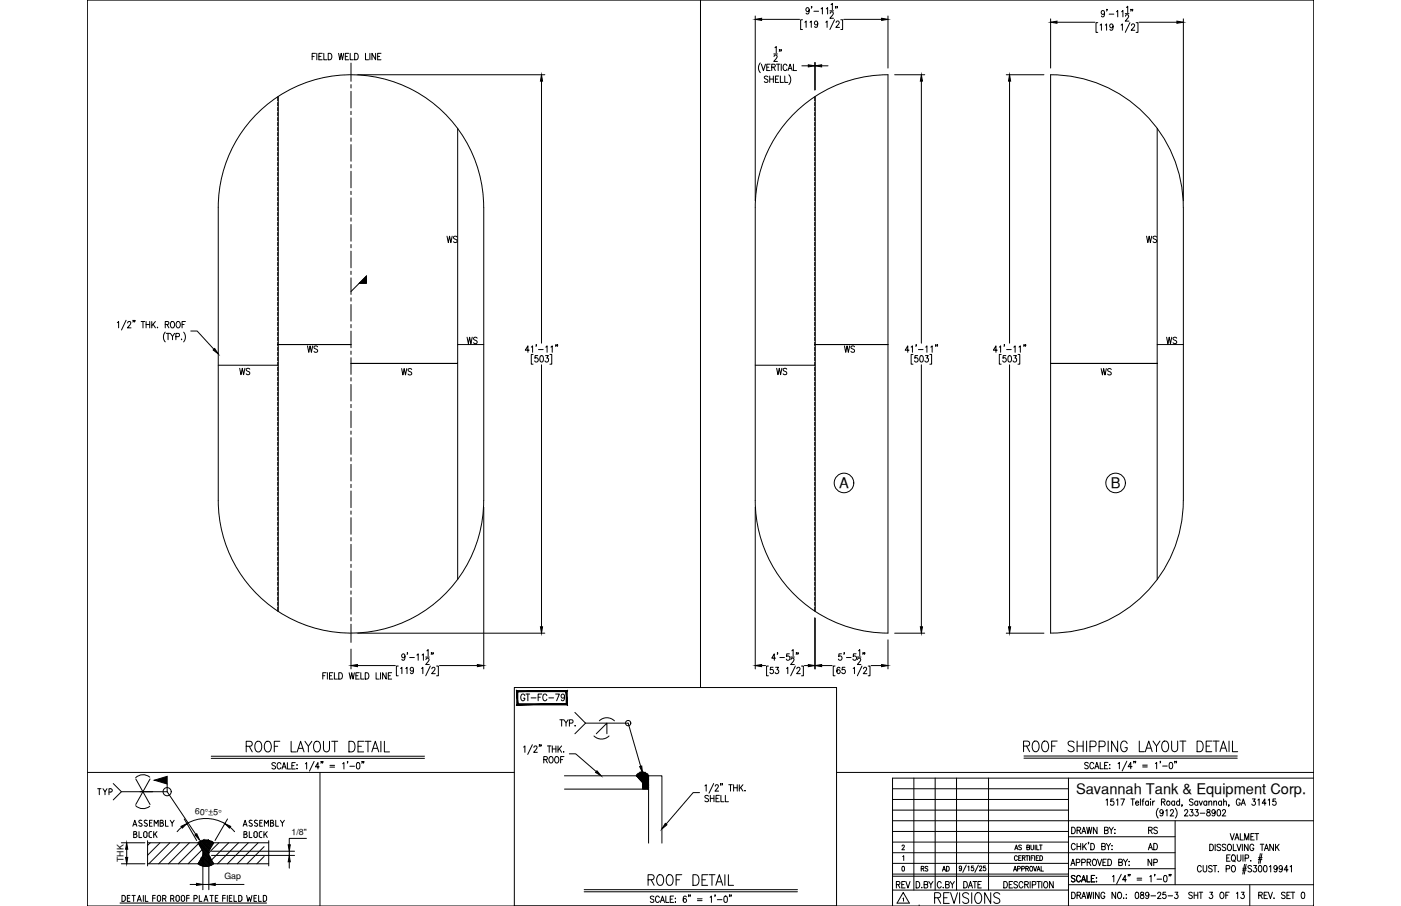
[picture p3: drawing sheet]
<svg xmlns="http://www.w3.org/2000/svg" width="432mm" height="279mm" viewBox="0 0 432 279" stroke-linecap="round" stroke-linejoin="round" font-family="sans-serif">
<defs><g id="words">
<text font-size="7.1" x="75.1" y="233.2">ROOF LAYOUT DETAIL</text>
<g font-size="6.6">
<text x="199" y="274.1">ROOF DETAIL</text>
<text x="287.2" y="279.8">REVISIONS</text>
</g>
<g font-size="5.3">
<text x="136.9" y="76.2">WS</text>
<text x="352.4" y="76.2">WS</text>
<text x="143.2" y="107.2">WS</text>
<text x="358.8" y="107.2">WS</text>
<text x="73" y="116.8">WS</text>
<text x="238.5" y="116.8">WS</text>
<text x="159.5" y="217.3">GT-FC-79</text>
<text x="40.2" y="259.6">BLOCK</text>
<text x="275.5" y="275.2">REV</text>
<text x="296" y="275.2">DATE</text>
<text x="348.9" y="278.3">089-25-3</text>
</g>
<g font-size="4.9">
<text x="93.8" y="109.7">WS</text>
<text x="259.3" y="109.7">WS</text>
<text x="122.8" y="116.8">WS</text>
<text x="338.7" y="116.8">WS</text>
<text x="29.3" y="246.2">TYP</text>
<text x="353.1" y="258.2">RS</text>
<text x="353.1" y="263.2">AD</text>
<text x="353.1" y="268.1">NP</text>
</g>
<g font-size="4.5">
<text x="258.6" y="150.6">A</text>
<text x="342.3" y="150.6">B</text>
<text x="331.6" y="244.9">Savannah Tank &amp; Equipment Corp.</text>
</g>
<g font-size="4.4">
<text x="282.9" y="269.9">RS</text>
<text x="289.6" y="269.9">AD</text>
</g>
<g font-size="2.7">
<text x="60.1" y="251.1" transform="rotate(3 60.1 251.1)">60°±5°</text>
<text x="89.9" y="257.5">1/8&quot;</text>
<text x="38.1" y="265.9" transform="rotate(-90 38.1 265.9)">THK</text>
<text x="69.2" y="271.2">Gap</text>
</g>
</g></defs>
<!-- layer: SHOP TAG -->
<path d="M283.3 279.4h.1M404.9 279.4h.1" fill="none" stroke="#000" stroke-width=".31"/>
<!-- layer: 0 -->
<g fill="none" stroke="#000" stroke-width=".31">
<path d="M26.9 0h378v279.4h-378zM215.9 0v212M158.5 212h99.3v67.4h-99.3zM26.9 238.2h131.6M98.6 238.2v41.2M257.8 238.2h147.1M281.7 240v34.5M288.2 240v34.5M294.8 240v34.5M304.7 240v34.5M329.3 240v39.4M404.9 240h-129.8v39.4"/>
<path d="M275.1 243.2h54.2M275.1 246.5h54.2M275.1 253.1h129.8M275.1 259.7h54.2M275.1 256.4h54.2M275.1 249.8h54.2M329.3 258h32.9M362.2 253.1v19.7M275.1 270.2h54.2M275.1 269.6h54.2M275.1 274.5h54.2M275.1 263h87.1"/>
<path d="M275.1 266.3h54.2M329.3 267.9h32.9M329.3 272.8h75.6M385.2 272.8v6.6"/>
</g>
<!-- layer: TEXT -->
<g fill="none" stroke="#000" stroke-width=".31">
<path d="M330.3 255.1a1.01 1.01 0 0 1 1.1 1 1.01 1.01 0 0 1-1.1 1zM332 256.1l.9-.2 .1-.6-1-.2v2M332.5 256.1l.6 1M333.4 257.1l.6-2 .7 2M333.6 256.4h.8M334.9 255.1l.4 2 .4-2 .4 2 .4-2M335.6 259.8h-.2h.2l-.2 .5M338.1 255.1v2l-1.1-2v2M340.4 256.1l1-.2 .1-.6-1.1-.2v2l1.1-.2v-.5l-.4-.3M340.9 246.8l.4-.4v1.9M341.9 255.1l.6 1v1M343.1 255.1l-.6 1"/>
<path d="M343.2 246.4h-.8l-.1 .8a.61 .61 0 0 1 .9 .1 .61 .61 0 0 1-.1 .8 .61 .61 0 0 1-.9-.1M343.5 257h.2zM343.6 255.8v.1zM344.1 246.8l.4-.4v1.9M345.4 246.4h1.2l-.8 1.9M348.6 246.4h1.1M349.1 246.4v1.9M350 247.6h.9l-.1-.5a.58 .58 0 0 0-.8 .7 .58 .58 0 0 0 .9 .3M351.5 246.4v1.9M352 247h.5M352.6 246.4l-.3 .1-.1 .3v1.5M354 247.3l-.2-.2a.58 .58 0 0 0-.8 .6 .58 .58 0 0 0 1 .4"/>
<path d="M354 247v1.3M354.6 246.4v.2zM354.6 247.1v1.2M355.3 247v1.3M355.9 247l-.4 .1-.2 .5M357 249.3a2.24 2.24 0 0 0 0 3M358 247.3l.9-.1 .1-.6-1-.2v1.9M358.5 250.3l-.1 .3a.54 .54 0 0 1-.8 .1 .54 .54 0 0 1 0-.8 .54 .54 0 0 1 .8 .1l.1 .3a.9 .9 0 0 1-.7 1.3l-.3-.2M358.5 247.3l.6 1M359.3 250l.4-.3v1.9M360.7 250.1l.2-.3 .5-.1 .3 .5-1.1 1.4h1.2M362 247.3l-.1-.2a.58 .58 0 0 0-.8 .6 .58 .58 0 0 0 .9 .4"/>
<path d="M362 247v1.3M362.2 249.3a2.31 2.31 0 0 1 0 3M363.6 247.3a.56 .56 0 0 0-.8 0 .56 .56 0 0 0 0 .8 .56 .56 0 0 0 .8 0M363.6 246.4v1.9M364.4 248.3h-.2h.2l-.2 .4M365.1 250.1l.3-.4h.4l.3 .3-1.1 1.6h1.1M366.8 249.7h.9l-.5 .7a.6 .6 0 0 1 .5 .9 .6 .6 0 0 1-1.1 0M367.7 246.7l-.4-.3-.7 .3 .2 .4 .9 .7v.3l-.4 .2-.7-.2M368.4 249.7h.9l-.5 .7a.6 .6 0 0 1 .5 1 .6 .6 0 0 1-1.1-.1M369.1 247.3a.56 .56 0 0 0-.7 0 .56 .56 0 0 0 0 .8 .56 .56 0 0 0 .7 0M369.1 247v1.3M369.6 247l.5 1.3 .5-1.3"/>
<path d="M369.9 250.8h1.4M371.9 247.3a.56 .56 0 0 0-.8 0 .56 .56 0 0 0 0 .8 .56 .56 0 0 0 .8 0M371.9 247v1.3M372.1 249.8v.5a.72 .72 0 0 1 .8 .4 .72 .72 0 0 1-.3 .9 .63 .63 0 0 1-.8-.6 .63 .63 0 0 1 .9-.6l.2-.3v-.3zM372.6 247.4l.4-.4 .4 .1 .1 1.2M372.6 247v1.3M374.1 247.4l.4-.4 .4 .1 .1 1.2M374.1 247v1.3M374.5 250.3v.3a.54 .54 0 0 1-.8 .1 .54 .54 0 0 1 0-.8 .54 .54 0 0 1 .8 .1v.3a.9 .9 0 0 1-.6 1.3l-.3-.2M375.3 249.8l.3-.1a1.06 1.06 0 0 1 .6 .9 1.06 1.06 0 0 1-.6 1l-.3-.1-.2-.7zM376.5 247.3a.56 .56 0 0 0-.8 0 .56 .56 0 0 0 0 .8 .56 .56 0 0 0 .8 0M376.5 247v1.3"/>
<path d="M376.8 250.1l.1-.3 .5-.1 .3 .5-1 1.4h1.1M377.1 247.4l.4-.4 .4 .1 .1 1.2M377.1 246.4v1.9M378.8 248.3l-.1 .4M379.2 257.1l.6 1.9 .6-1.9M380.6 259l.6-1.9 .7 1.9M380.8 258.4h.8M382.2 246.8a.61 .61 0 0 0-.7-.4 .61 .61 0 0 0-.5 .7v.5a.61 .61 0 0 0 .6 .8 .61 .61 0 0 0 .6-.8h-.4M382.3 257.1v1.9h.9M382.5 248.3l.7-1.9 .6 1.9M382.8 247.7h.8M383.6 259v-1.9l.7 1.9 .6-1.9v1.9"/>
<path d="M385.5 258h.7M386 246.4h.9l-.5 .7a.6 .6 0 0 1 .5 .9 .6 .6 0 0 1-1.1 0M386.6 257.1h-1.1v1.9h1.1M386.8 257.1h1.1M387.4 257.1v1.9M387.7 246.8l.4-.4v1.9M390.2 247.7h-1.2l.8-1.3v1.9M390.9 246.8l.4-.4v1.9M393.2 246.4h-.8l-.1 .8a.61 .61 0 0 1 .9 .1 .61 .61 0 0 1-.1 .8 .61 .61 0 0 1-.9-.1M278 260.9l.3-.3 .4 .3-.7 1.2h.8M278.1 267.2h.2a.82 .82 0 0 1 .5 .7 .82 .82 0 0 1-.5 .7l-.3-.6zM278.2 264.2l.3-.3v1.5"/>
<path d="M278.3 277.1l.2-.2v1M278.4 275.2l1.9 3.3h-3.8zM284.1 273.6v.2zM284.8 272.8l1-.1v-.8l-1-.1v2l1.1-.2v-.4l-.4-.4M286.3 271.8l.6 1v1M287.5 271.8l-.6 1M290.1 272.3a.62 .62 0 0 0-.8-.5 .62 .62 0 0 0-.4 .8v.5a.62 .62 0 0 0 .4 .7 .62 .62 0 0 0 .8-.5M291.4 272.8l1-.1 .1-.7-1.1-.2v2l1.1-.2 .1-.4-.4-.4M292.9 271.8l.6 1v1M294.2 271.8l-.7 1M296.4 267.5l-.2 .4a.41 .41 0 0 1-.5-.1 .41 .41 0 0 1 .1-.6 .41 .41 0 0 1 .5 .1l-.1 1.2-.5-.2M297.8 266.8l-1.1 2.2"/>
<path d="M298.3 267.3l.3-.2v1.4M300 267.1h-.6v.6a.46 .46 0 0 1 .7 0 .46 .46 0 0 1-.1 .7 .46 .46 0 0 1-.7-.1M301.5 266.8l-1 2.2M301.9 267.4l.2-.3 .5 .2-.8 1.2h.9M303.7 267.1h-.6v.6a.46 .46 0 0 1 .7 0 .46 .46 0 0 1-.1 .7 .46 .46 0 0 1-.7-.1M309.4 271.8a1 1 0 0 1 1.1 1 1 1 0 0 1-1.1 1zM312.1 271.8h-1.1v2h1.1M312.4 268.6l.5-1.4 .4 1.4M312.6 268.2h.6M312.8 262.1l.4-1.5 .5 1.5M312.9 261.6h.6M313.5 264.2a.46 .46 0 0 0-.5-.3 .46 .46 0 0 0-.3 .5v.4a.46 .46 0 0 0 .3 .6 .46 .46 0 0 0 .5-.4"/>
<path d="M313.6 272.1l-.4-.3-.6 .1v.7l.8 .4 .2 .5-.4 .3-.7-.3M313.6 267.9h.7v-.7h-.7v1.4M314 264.6h.5M314.7 263.9h-.7v1.5h.7M314.8 260.8l-.3-.2-.5 .2 .1 .4 .7 .4-.3 .5-.5-.2M314.9 267.9h.7v-.7h-.7v1.4M315.1 264.6l.7-.1 .1-.5-.8-.1v1.5M315.3 272.3a.62 .62 0 0 0-.8-.5 .62 .62 0 0 0-.4 .8v.5a.62 .62 0 0 0 .4 .7 .62 .62 0 0 0 .8-.5M315.5 264.6l.4 .8M315.8 272.8l1-.1 .1-.7-1.1-.2v2M316.1 267.9l.8-.1v-.6h-.8v1.4M316.2 263.9h.8"/>
<path d="M316.4 272.8l.5 1M316.5 261.3l.7-.1 .1-.5-.8-.1v1.5l.8-.2v-.5l-.3-.1M316.6 267.9l.4 .7M316.6 263.9v1.5M317.3 263.9v1.5M317.5 271.8v2M317.6 267.2a.68 .68 0 0 1 .7 .7 .68 .68 0 0 1-.7 .7l-.2-.5zM317.7 260.6v1l.4 .5 .4-.2 .1-1.3M317.8 264.6h.5M318.2 272.9l.9-.1 .1-.8-1-.2v2M318.5 267.2l.5 1.4 .5-1.4M318.6 263.9h-.8v1.5"/>
<path d="M318.9 263.9v1.5M319 260.6v1.5M319.4 264.6h.4M319.5 260.6v1.5h.8M319.6 271.8h1.1M319.6 268.6l.5-1.4 .5 1.4M319.8 268.2h.6M320.1 263.9h-.7v1.5h.7M320.1 271.8v2M320.4 260.6h.8M320.5 263.9a.75 .75 0 0 1 .9 .7 .75 .75 0 0 1-.9 .8zM320.8 260.6v1.5"/>
<path d="M320.9 267.2v1.4h.7M321.1 271.8v2M322 271.9l.1-.1a1.01 1.01 0 0 1 .9 1 1.01 1.01 0 0 1-.9 1 1.24 1.24 0 0 1-.1-1.9zM324.6 271.8v2l-1.1-2v2M330.1 266.9l.6-1.9 .6 1.9M330.3 275.1a1 1 0 0 1 1.1 1 1 1 0 0 1-1.1 1zM330.3 266.3h.8M331.3 270.3l-.4-.3-.7 .3 .2 .4 .8 .5v.7l-.6 .1-.4-.3M331.4 260.6a.62 .62 0 0 0-.7-.5 .62 .62 0 0 0-.5 .8v.4a.62 .62 0 0 0 .5 .8 .62 .62 0 0 0 .7-.5M331.7 266l1-.1 .1-.7-1.1-.2v1.9M332 276.1l.9-.1 .1-.7-1-.2v2M332 260.1v2"/>
<path d="M332 261h1.1M332.5 276.1l.6 1M333 270.5a.61 .61 0 0 0-.7-.5 .61 .61 0 0 0-.5 .7v.5a.61 .61 0 0 0 .5 .8 .61 .61 0 0 0 .7-.5M333.1 260.1v2M333.3 272l.7-2 .6 2M333.4 277.1l.6-2 .7 2M333.4 266l.9-.1 .1-.7-1-.2v1.9M333.6 271.3h.7M333.6 276.5h.8M333.7 260.1v2M334.1 260.9l.7 1.2M334.8 260.1l-1.1 1.3"/>
<path d="M334.9 275.1l.4 2 .4-2 .4 2 .4-2M335 270v2h1M335.1 265.9l.9-.1v-.7l-.9-.1v1.9M335.6 265.9l.6 1M336.2 260.1a1 1 0 0 1 1.1 1 1 1 0 0 1-1.1 1zM336.4 270.9h.6M337 265.1l.1-.1a1 1 0 0 1 .9 .9 1 1 0 0 1-.9 1 1.26 1.26 0 0 1-.1-1.8zM337 275.1v2M337.4 270h-1v2h1M337.9 271.9h.1zM337.9 270.6v.2zM338.3 265l.6 1.9 .7-1.9"/>
<path d="M338.8 275.1v2l-1.2-2v2M339.6 261l.9-.1 .1-.6-1-.2v2l1-.2v-.7l-.3-.2M339.9 265.9h.7M340.5 275.6a.62 .62 0 0 0-.7-.5 .62 .62 0 0 0-.5 .8v.5a.62 .62 0 0 0 .6 .7 .62 .62 0 0 0 .6-.7h-.4M341 260.1l.6 .9v1.1M341 265h-1.1v1.9h1.1M341.5 265a1 1 0 0 1 1.1 .9 1 1 0 0 1-1.1 1zM342.3 260.1l-.7 .9M342.7 260.8v.1zM342.7 261.9v.2zM342.9 270.4l.4-.4v2M343.9 275.1v2l-1.2-2v2"/>
<path d="M344.7 275.2l.2-.1a1 1 0 0 1 .8 1 1 1 0 0 1-.8 1 1.29 1.29 0 0 1-.2-1.9zM344.8 265.9l1-.1v-.7l-1-.1v1.9l1-.1 .1-.5-.4-.4M345.6 269.6l-1.5 3M346.2 277h.2zM346.2 265l.7 .9v1M347.2 271.3h-1.2l.8-1.3v2M347.5 265l-.6 .9M347.8 269.7h-.1h.1l-.1 .5M347.9 266.8h.2zM348 265.6v.2zM348.3 269.7l-.2 .5M350.5 270.8h1.4"/>
<path d="M350.5 271.4h1.4M354.4 270.4l.4-.4v2M356 269.7l-.2 .5M356.6 271.1h1.4M358.8 270.1l.3-.1a1.09 1.09 0 0 1 .6 1 1.09 1.09 0 0 1-.6 1 1.43 1.43 0 0 1-.3-1.9zM360.4 269.7l-.1 .5M360.9 269.7l-.1 .5M367.5 275.4l-.4-.3-.7 .3 .1 .4 1 .7v.3l-.4 .3-.7-.3M368 276.1h1.2M368 275.1v2M369.2 275.1v2M369.6 275.1h1.1"/>
<path d="M370.1 275.1v2M370.2 267.4a.61 .61 0 0 0-.7-.5 .61 .61 0 0 0-.4 .8v.4a.61 .61 0 0 0 .4 .8 .61 .61 0 0 0 .7-.5M370.8 266.9l.1 1.7 .4 .3 .6-.3v-1.7M372.9 260.4a1 1 0 0 1 1.1 .9 1 1 0 0 1-1.1 1zM372.9 275.1h.8l-.4 .8a.6 .6 0 0 1 .4 .9 .6 .6 0 0 1-1-.1M373.6 267.2l-.4-.3-.6 .1v.7l.8 .4 .2 .5-.4 .3-.7-.3M373.9 266.9h1.1M374.5 266.9v2M374.5 260.4v1.9M375.4 268.8h.2zM376.2 260.6l-.4-.2-.7 .2 .1 .5 .8 .4v.7l-.5 .1-.4-.3M376.3 275.2l.1-.1a1 1 0 0 1 .9 1 1 1 0 0 1-.9 1 1.29 1.29 0 0 1-.1-1.9z"/>
<path d="M377.8 260.6l-.4-.2h-.6v.6l.8 .5 .2 .5-.4 .3-.7-.3M377.8 276.1h.6M377.9 267.9h1v-.9l-1-.1v2M378.1 264.6h.6M378.6 260.4h.2a1 1 0 0 1 .8 .9 1 1 0 0 1-.8 1 1.26 1.26 0 0 1-.2-1.9zM378.8 275.1h-1v2M379.1 263.6h-1v2h1M379.7 263.9l.3-.3a1 1 0 0 1 .8 1 1 1 0 0 1-.8 1l-.5-.7zM379.8 267l.2-.1a1.01 1.01 0 0 1 .8 1 1.01 1.01 0 0 1-.8 1 1.29 1.29 0 0 1-.2-1.9zM380.1 260.4v1.9h1M380.2 265.2l.5 .6M381.1 275.5l.4-.4v2"/>
<path d="M381.2 260.4l.7 1.9 .6-1.9M381.3 263.6v1.4l.5 .6 .6-.3 .1-1.7M382.6 275.1h.9l-.5 .8a.6 .6 0 0 1 .5 .9 .6 .6 0 0 1-1.1-.1M382.9 260.4v1.9M382.9 268.3h1.2M383 267.8h1.1M383.1 263.6v2M383.6 266.6l-.6 3M383.8 264.7l.9-.1 .1-.8-1-.2v2M384.1 266.6l-.6 3M384.7 260.4v1.9l-1.2-1.9v1.9M385.5 265.4v.2z"/>
<path d="M385.7 267.2l-.4-.3-.7 .3 .2 .5 .9 .6v.3l-.4 .3-.7-.3M386.4 266.9h.8l-.4 .8a.6 .6 0 0 1 .4 .9 .6 .6 0 0 1-1-.1M386.4 260.8a.62 .62 0 0 0-.7-.4 .62 .62 0 0 0-.5 .7v.5a.62 .62 0 0 0 .6 .7 .62 .62 0 0 0 .6-.7h-.4M387.8 265h1.1M387.9 264.5h1.1M387.9 276.1l1-.1 .1-.7-1.1-.2v2M388 267l.3-.1a1.09 1.09 0 0 1 .6 1 1.09 1.09 0 0 1-.6 1l-.3-.1-.2-.7zM388.4 260.4h1.1M388.5 263.2l-.6 3.1M388.5 276.1l.6 1M388.9 263.2l-.5 3.1M389 260.4v1.9"/>
<path d="M389.6 276.1h.6M389.7 267l.2-.1a1.09 1.09 0 0 1 .6 1 1.09 1.09 0 0 1-.6 1l-.4-.4-.1-.4zM389.7 262.3l.6-1.9 .7 1.9M389.9 261.7h.8M390.7 275.1h-1.1v2h1.1M390.9 275.1l.6 2 .7-2M391.2 267.3l.4-.4v2M392.5 260.4v1.9l-1.1-1.9v1.9M392.7 276.9h.1M393.1 260.4v1.9M393.5 261.2l.7 1.1M393.6 267.6l-.2 .5a.55 .55 0 0 1-.7-.2 .55 .55 0 0 1 .1-.8 .55 .55 0 0 1 .8 .1v.4a.96 .96 0 0 1-.6 1.3l-.3-.3"/>
<path d="M394.2 260.4l-1.1 1.3M395.2 267.6l-.2 .5a.55 .55 0 0 1-.7-.3 .55 .55 0 0 1 .1-.7 .55 .55 0 0 1 .8 .1v.4a.95 .95 0 0 1-.6 1.3l-.3-.3M396.1 275.4l-.4-.3-.6 .1v.6l.8 .5 .2 .5-.4 .3-.7-.3M396.6 276.1h.7M397 268.2h-1.2l.8-1.3v2M397.6 267.3l.4-.4v2M397.7 275.1h-1.1v2h1.1M397.9 275.1h1.1M398.5 275.1v2M401.3 275.2l.4-.1a1.15 1.15 0 0 1-.2 2l-.4-.4-.1-.4z"/>
<circle cx="260.1" cy="148.9" r="3"/>
<circle cx="343.8" cy="148.9" r="3"/>
<circle cx="360.1" cy="247.6" r=".62"/>
</g>
<!-- layer: ROOF -->
<g fill="none" stroke="#000" stroke-width=".31">
<path d="M85.6 29.9a40.9 40.9 0 0 0-18.3 34.1v90.3a40.9 40.9 0 0 0 18.3 34.1v-1.2M85.6 29.9v1.2M85.6 31.6v1M85.6 33.1v1.1M85.6 34.7v1M85.6 36.2v1.1M85.6 37.8v1M85.6 39.3v1M85.8 29.7a40.9 40.9 0 0 1 63.3 34.3v90.3a40.9 40.9 0 0 1-63.3 34.2zM141.1 39.6v72.5h-32.9h32.9v66.6M251.1 29.9a40.9 40.9 0 0 0-18.3 34.1v90.3a40.9 40.9 0 0 0 18.3 34.1v-1.2M251.1 29.9v1.2"/>
<path d="M251.1 31.6v1M251.1 33.1v1.1M251.1 34.7v1M251.1 36.2v1.1M251.1 37.8v1M251.1 39.3v1M251.3 29.7a40.9 40.9 0 0 1 22.4-6.6v172.1a40.9 40.9 0 0 1-22.4-6.7zM323.8 23.1a40.9 40.9 0 0 1 40.9 40.9v90.3a40.9 40.9 0 0 1-40.9 40.9zM356.7 39.6v72.5h-32.9h32.9v66.6M85.6 40.9v1M85.6 42.4v1M85.6 43.9v1.1"/>
<path d="M85.6 45.5v1M85.6 47v1M85.6 48.6v1M85.6 50.1v1M85.6 51.6v1.1M85.6 53.2v1M85.6 54.7v1.1M85.6 56.3v1M85.6 57.8v1M85.6 59.4v1M251.1 40.9v1M251.1 42.4v1"/>
<path d="M251.1 43.9v1.1M251.1 45.5v1M251.1 47v1M251.1 48.6v1M251.1 50.1v1M251.1 51.6v1.1M251.1 53.2v1M251.1 54.7v1.1M251.1 56.3v1M251.1 57.8v1M251.1 59.4v1M85.6 60.9v1"/>
<path d="M85.6 62.4v1.1M85.6 64v1M85.6 65.5v1M85.6 67v1.1M85.6 68.6v1M85.6 70.1v1.1M85.6 71.7v1M85.6 73.2v1M85.6 74.7v1.1M85.6 76.3v1M85.6 77.8v1.1M85.6 79.4v1"/>
<path d="M251.1 60.9v1M251.1 62.4v1.1M251.1 64v1M251.1 65.5v1M251.1 67v1.1M251.1 68.6v1M251.1 70.1v1.1M251.1 71.7v1M251.1 73.2v1M251.1 74.7v1.1M251.1 76.3v1M251.1 77.8v1.1"/>
<path d="M251.1 79.4v1M85.6 80.9v1M85.6 82.4v1.1M85.6 84v1M85.6 85.5v1.1M85.6 87.1v1M85.6 88.6v1M85.6 90.1v1.1M85.6 91.7v1M85.6 93.2v1.1M85.6 94.8v1M85.6 96.3v1"/>
<path d="M85.6 97.9v1M85.6 99.4v1M251.1 80.9v1M251.1 82.4v1.1M251.1 84v1M251.1 85.5v1.1M251.1 87.1v1M251.1 88.6v1M251.1 90.1v1.1M251.1 91.7v1M251.1 93.2v1.1M251.1 94.8v1"/>
<path d="M251.1 96.3v1M251.1 97.9v1M251.1 99.4v1M67.3 112.6h18.3M85.6 100.9v1.1M85.6 102.5v1M85.6 104v1.1M85.6 105.6v1M85.6 107.1v1M85.6 108.6v1.1M85.6 110.2v1M85.6 111.7v1.1"/>
<path d="M85.6 113.3v1M85.6 114.8v1M85.6 116.4v1M85.6 117.9v1M85.6 119.4v1.1M108.2 106.3h-22.6h22.6M141.1 106.3h8M232.8 112.6h18.3M251.1 100.9v1.1M251.1 102.5v1M251.1 104v1.1M251.1 105.6v1"/>
<path d="M251.1 107.1v1M251.1 108.6v1.1M251.1 110.2v1M251.1 111.7v1.1M251.1 113.3v1M251.1 114.8v1M251.1 116.4v1M251.1 117.9v1M251.1 119.4v1.1M273.7 106.3h-22.6h22.6M356.7 106.3h8M85.6 121v1"/>
<path d="M85.6 122.5v1M85.6 124.1v1M85.6 125.6v1M85.6 127.1v1.1M85.6 128.7v1M85.6 130.2v1M85.6 131.8v1M85.6 133.3v1M85.6 134.8v1.1M85.6 136.4v1M85.6 137.9v1M85.6 139.5v1"/>
<path d="M251.1 121v1M251.1 122.5v1M251.1 124.1v1M251.1 125.6v1M251.1 127.1v1.1M251.1 128.7v1M251.1 130.2v1M251.1 131.8v1M251.1 133.3v1M251.1 134.8v1.1M251.1 136.4v1M251.1 137.9v1"/>
<path d="M251.1 139.5v1M85.6 141v1M85.6 142.5v1.1M85.6 144.1v1M85.6 145.6v1M85.6 147.2v1M85.6 148.7v1M85.6 150.2v1.1M85.6 151.8v1M85.6 153.3v1M85.6 154.9v1M85.6 156.4v1"/>
<path d="M85.6 157.9v1.1M85.6 159.5v1M251.1 141v1M251.1 142.5v1.1M251.1 144.1v1M251.1 145.6v1M251.1 147.2v1M251.1 148.7v1M251.1 150.2v1.1M251.1 151.8v1M251.1 153.3v1M251.1 154.9v1"/>
<path d="M251.1 156.4v1M251.1 157.9v1.1M251.1 159.5v1M85.6 161v1.1M85.6 162.6v1M85.6 164.1v1M85.6 165.7v1M85.6 167.2v1M85.6 168.7v1.1M85.6 170.3v1M85.6 171.8v1M85.6 173.4v1"/>
<path d="M85.6 174.9v1M85.6 176.4v1.1M85.6 178v1M85.6 179.5v1.1M251.1 161v1.1M251.1 162.6v1M251.1 164.1v1M251.1 165.7v1M251.1 167.2v1M251.1 168.7v1.1M251.1 170.3v1M251.1 171.8v1"/>
<path d="M251.1 173.4v1M251.1 174.9v1M251.1 176.4v1.1M251.1 178v1M251.1 179.5v1.1M85.6 181.1v1M85.6 182.6v1M85.6 184.1v1.1M85.6 185.7v1M251.1 181.1v1M251.1 182.6v1M251.1 184.1v1.1"/>
<path d="M251.1 185.7v1"/>
</g>
<!-- layer: CENTER -->
<g fill="none" stroke="#000" stroke-width=".31">
<path d="M108.2 19.5v5.6M108.2 26.1v1M108.2 28.2v5.1M108.2 34.3v1M108.2 36.4v5.1M108.2 42.5v1.1M108.2 44.6v5.1M108.2 50.8v1M108.2 52.8v5.1M108.2 59v1M108.2 61v5.2M108.2 67.2v1"/>
<path d="M108.2 69.2v5.2M108.2 75.4v1M108.2 77.4v5.2M108.2 83.6v1M108.2 85.7v5.1M108.2 91.8v1.1M108.2 93.9v5.1M108.2 100.1v1M108.2 102.1v5.2M108.2 108.3v1M108.2 110.3v5.2M108.2 116.5v1"/>
<path d="M108.2 118.6v5.1M108.2 124.7v1M108.2 126.8v5.1M108.2 132.9v1M108.2 135v5.1M108.2 141.1v1.1M108.2 143.2v5.1M108.2 149.4v1M108.2 151.4v5.1M108.2 157.6v1M108.2 159.6v5.2M108.2 165.8v1"/>
<path d="M108.2 167.9v5.1M108.2 174v1M108.2 176.1v5.1M108.2 182.2v1.1M108.2 184.3v5.1M108.2 190.4v1.1M108.2 192.5v5.6"/>
</g>
<!-- layer: DIM -->
<g fill="none" stroke="#000" stroke-width=".31">
<path d="M96.2 17.4h.6M97.2 16.4h-1v2M97.6 16.4v2M98.3 17.4h.6M99.3 16.4h-1v2h1M99.8 16.4v2h1M101.2 16.4a1.01 1.01 0 0 1 1.1 1 1.01 1.01 0 0 1-1.1 1zM104.4 16.4l.4 2 .4-2 .3 2 .4-2M106.4 17.4h.7M107.5 16.4h-1.1v2h1.1M107.9 16.4v2h1M109.3 16.4a1 1 0 0 1 1.1 1 1 1 0 0 1-1.1 1z"/>
<path d="M112.6 16.4v2h1M114 16.4v2M115.8 16.4v2l-1.2-2v2M116.4 17.4h.6M117.4 16.4h-1v2h1M232.8 4.9v57M234.3 19.4a2.24 2.24 0 0 0 0 3M234.7 19.8l.6 2 .6-2M234.7 6h11.7M237.4 19.8h-1.1v2h1.1M238.5 16.6h1.1M238.6 17.4l.1-.3 .5-.1 .3 .5-1 1.4h1.1"/>
<path d="M238.8 14.7l.4-.3v1.9M239.3 19.8h1.1M239.8 19.8v2M240.3 15.4h-.1h.1l-.1 .5M240.8 15.4l-.2 .5M240.8 19.8v2M244.5 19.8v2h1M247.3 6.1h-.5v3h.5M248.1 6.9l.4-.4v1.9M249.4 3a.53 .53 0 0 1-.6 .6 .53 .53 0 0 1-.4-.7l.4-.6a1.07 1.07 0 0 1 .7 1.1 1.07 1.07 0 0 1-.7 .9l-.3-.3M249.6 6.9l.4-.4v1.9M250.2 2.1h-.2h.2l-.2 .4"/>
<path d="M250.8 3.5h1.5M251.1 19.3v8.5M251.3 19.3v8.4M252 7.1l-.2 .5a.54 .54 0 0 1-.7-.2 .54 .54 0 0 1 .1-.7 .54 .54 0 0 1 .7 .1l.1 .3a.93 .93 0 0 1-.6 1.3l-.3-.2M253.1 2.7l.4-.4v2M254.5 6.9l.4-.4v1.9M254.7 2.7l.4-.4v2M255.8 3.3h1.1M255.9 4.1l.1-.3 .5-.1 .3 .5-1 1.4h1.1M256.1 1.4l.4-.4v2M257.2 6.1l-1.4 3M257.6 2.1l-.1 .4"/>
<path d="M257.7 6.9l.2-.3 .4-.1 .4 .5-1.1 1.4h1.1M258.1 2.1h-.2h.2l-.2 .4M259.1 6.1h.6v3h-.6M260 6h11.7M273.7 4.9v16.1M323.8 5.8v15.2M325.8 6.9h11.7M338.3 7h-.5v3h.5M339.1 7.7l.4-.3v1.9M340.4 3.9a.53 .53 0 0 1-.7 .4 .53 .53 0 0 1-.2-.8 .53 .53 0 0 1 .8 0l.1 .4a.95 .95 0 0 1-.6 1.3l-.3-.3M340.7 7.7l.4-.3v1.9M341.2 3h-.1h.1l-.1 .4"/>
<path d="M341.9 4.4h1.4M343 8a.53 .53 0 0 1-.5 .6 .53 .53 0 0 1-.5-.7l.5-.5a1.08 1.08 0 0 1 .6 1 1.08 1.08 0 0 1-.7 .9l-.3-.2M344.1 3.6l.4-.4v2M345.5 7.7l.4-.3v1.9M345.7 3.6l.4-.4v2M346.8 4.2h1.1M346.9 5l.1-.4h.5l.4 .5-1.1 1.4h1.1M347.2 2.3l.4-.4v2M348.3 7l-1.5 3M348.6 3l-.1 .4M348.7 7.8l.2-.3 .5-.1 .3 .5-1.1 1.4h1.2M349.1 3l-.1 .4"/>
<path d="M350.2 7h.5v3h-.5M351 6.9h11.7M364.7 5.8v56.1M110.2 23.1h57.7M166.9 25v80.8M236.3 20.7h.7M236.7 23.7l-.4-.2-.7 .2 .1 .5 1 .7v.2l-.4 .3-.7-.3M237.2 23.5v1.9M237.2 24.4h1.2M237.8 20.7l1-.1 .1-.6-1.1-.2v2M238.4 23.5v1.9M238.4 20.7l.6 1.1"/>
<path d="M239 24.4h.6M240 23.5h-1v1.9h1M240.5 23.5v1.9h1M241.9 23.5v1.9h.9M242.5 20.3a.61 .61 0 0 0-.7-.5 .61 .61 0 0 0-.4 .8v.4a.61 .61 0 0 0 .4 .8 .61 .61 0 0 0 .7-.5M242.9 21.8l.6-2 .7 2M243.1 21.1h.8M243.1 23.1a2.24 2.24 0 0 1 0 3M247.1 20.3h2M253.2 20.3h2M275.7 23.1h9.3M284 25v80.8"/>
<path d="M310.1 23.1h11.7M311.2 25v80.8M36.2 99.5l.4-.4v2M38.9 98.8l-1.5 3M39.3 99.6l.4-.5 .5 .1 .1 .3-.2 .7-.8 .9h1.1M41.1 98.8l-.1 .5M41.6 98.8h-.2h.2l-.2 .5M43.5 99.1h1.1M44.1 99.1v2M45 99.1v2M46.1 99.1v2M46.8 99.1v2"/>
<path d="M47.2 100l.7 1.1M47.9 99.1l-1.1 1.4M52.8 99.2l.2-.1a1 1 0 0 1 .8 1 1 1 0 0 1-.8 1 1.27 1.27 0 0 1-.2-1.9zM54.6 99.2l.2-.1a1 1 0 0 1 .8 1 1 1 0 0 1-.8 1 1.27 1.27 0 0 1-.2-1.9zM57.2 99.1h-1.1v2M110.7 87.4h2.2v-2.2l-4.7 4.7M45 100.1h1.1M48.5 100.9v.2zM50.9 100.1l1-.1 .1-.7-1.1-.2v2M50.9 102.4a2.3 2.3 0 0 0 0 3M51.2 102.8h1.2M51.5 100.1l.5 1"/>
<path d="M51.8 102.8v2M52.5 102.8l.7 .9v1.1M53.8 102.8l-.6 .9M54.2 103.8l1-.1v-.7l-1-.2v2M56 104.6h.1M56.1 100.1h.6M56.6 102.4a2.3 2.3 0 0 1 0 3M58.8 102.1h2l5.1 5.6M163.1 108h-1.2l.8-1.3v1.9M163.7 107l.4-.3v1.9M164.3 109.3h-.6v3h.6M165.3 106.4l-.1 .4"/>
<path d="M165.7 109.7h-.8v.8a.62 .62 0 0 1 .9 0 .62 .62 0 0 1-.1 .9 .62 .62 0 0 1-.9-.1M166 107.8h1.4M166.6 109.8l.3-.1a1.09 1.09 0 0 1 .6 1 1.09 1.09 0 0 1-.6 1l-.4-.4-.1-.5zM166.9 112.5v80.8M168.1 109.7h.9l-.5 .7a.6 .6 0 0 1 .5 .9 .6 .6 0 0 1-1 0M168.2 107l.4-.3v1.9M169.5 109.3h.6v3h-.6M169.8 107l.4-.3v1.9M171.4 106.4h-.2h.2l-.2 .4M171.9 106.4l-.2 .4M280.2 108h-1.2l.8-1.3v1.9M280.8 107l.4-.3v1.9"/>
<path d="M281.4 109.3h-.6v3h.6M282.4 106.4h-.1h.1l-.1 .4M282.8 109.7h-.8l-.1 .8a.62 .62 0 0 1 .9 0 .62 .62 0 0 1-.1 .9 .62 .62 0 0 1-.8-.1M283.1 107.8h1.4M283.7 109.8l.2-.1a1.08 1.08 0 0 1 .7 1 1.08 1.08 0 0 1-.7 1l-.4-.9zM284 112.5v80.8M285.2 109.7h.9l-.5 .7a.6 .6 0 0 1 .5 1 .6 .6 0 0 1-1-.1M285.3 107l.4-.3v1.9M286.6 109.3h.5v3h-.5M286.9 107l.4-.3v1.9M288.5 106.4l-.2 .4M289 106.4l-.2 .4"/>
<path d="M307.4 108h-1.2l.8-1.3v1.9M308 107l.4-.3v1.9M308.6 109.3h-.6v3h.6M309.6 106.4h-.2h.2l-.2 .4M310 109.7h-.8l-.1 .8a.62 .62 0 0 1 .9 0 .62 .62 0 0 1-.1 .9 .62 .62 0 0 1-.9-.1M310.2 107.8h1.5M310.9 109.8l.2-.1a1.08 1.08 0 0 1 .7 1 1.08 1.08 0 0 1-.7 1 1.43 1.43 0 0 1-.2-1.9zM311.2 112.5v80.8M312.4 109.7h.9l-.5 .7a.6 .6 0 0 1 .5 1 .6 .6 0 0 1-1.1-.1M312.5 107l.4-.3v1.9M313.8 109.3h.5v3h-.5M314.1 107l.4-.3v1.9"/>
<path d="M315.7 106.4l-.2 .4M316.1 106.4h-.1h.1l-.1 .4M149.1 156.4v49.9M232.8 156.4v49.9M110.2 195.3h57.7M251.1 190.5v15.8M251.3 190.6v15.7M273.7 197.3v9M275.7 195.3h9.3M310.1 195.3h11.7M99.5 208.4h.6M100.5 207.5h-1v1.9"/>
<path d="M100.9 207.5v1.9M101.6 208.4h.6M102.6 207.5h-1v1.9h1M103.1 207.5v1.9h.9M104.4 207.5a1 1 0 0 1 1.2 .9 1 1 0 0 1-1.2 1zM107.6 207.5l.4 1.9 .4-1.9 .4 1.9 .4-1.9M108.2 200.2v6.1M109.7 208.4h.6M110.2 205.3h11.7M110.7 207.5h-1v1.9h1M111.2 207.5v1.9h1M112.6 207.5a1 1 0 0 1 1.1 .9 1 1 0 0 1-1.1 1z"/>
<path d="M115.9 207.5v1.9h1M117.3 207.5v1.9M119 207.5v1.9l-1.1-1.9v1.9M119.7 208.4h.6M120.7 207.5h-1v1.9h1M122.7 205.4h-.5v3h.5M123.5 206.1l.4-.3v2M124.8 202.3l-.2 .5a.55 .55 0 0 1-.7-.2 .55 .55 0 0 1 .1-.7 .55 .55 0 0 1 .7 0l.1 .4a.96 .96 0 0 1-.6 1.3l-.3-.3M125.1 206.1l.4-.3v2M125.6 201.4h-.1h.1l-.1 .4M126.3 202.8h1.4M127.4 206.4a.53 .53 0 0 1-.7 .4 .53 .53 0 0 1-.2-.8 .53 .53 0 0 1 .9 .1v.3a.92 .92 0 0 1-.6 1.4l-.3-.3"/>
<path d="M128.5 202l.4-.4v2M129.9 206.1l.4-.3v2M130.1 202l.4-.4v2M131.2 202.6h1.1M131.3 203.4l.3-.4h.3l.3 .3-1 1.6h1.1M131.6 200.7l.4-.4v2M132.6 205.4l-1.4 3M133 201.4l-.1 .4M133.1 206.2l.3-.4 .5 .1 .2 .2-.3 .7-.8 1h1.2M133.5 201.4h-.1h.1l-.1 .4M134.6 205.4h.5v3h-.5M135.4 205.3h11.7"/>
<path d="M177.2 219.7l3.3 3.3M234.7 205.3h1.2M236.8 205.4h-.5v3h.5M238.3 205.8h-.8l-.1 .8a.61 .61 0 0 1 .9 .1 .61 .61 0 0 1-.1 .8 .61 .61 0 0 1-.9-.1M239.1 203h-1.2l.8-1.4v2M239.1 205.8h.8l-.4 .7a.6 .6 0 0 1 .5 .9 .6 .6 0 0 1-1.1 0M239.7 201.4l-.2 .4M240.3 202.8h1.5M242.4 206.1l.4-.3v2M243.3 201.6h-.8l-.1 .9a.62 .62 0 0 1 .9 0 .62 .62 0 0 1-.1 .9 .62 .62 0 0 1-.9-.2M243.7 202.6h1.1M243.8 203.4l.3-.4h.3l.3 .3-.2 .7-.8 .9h1.1"/>
<path d="M244.1 200.7l.4-.4v2M245.1 205.4l-1.4 3M245.5 201.4h-.1h.1l-.1 .4M245.6 206.2l.3-.4h.4l.3 .3-1.1 1.7h1.2M246 201.4l-.1 .4M247 205.4h.6v3h-.6M247.9 205.3h1.2M253.2 205.3h3.3M257.4 205.4h-.6v3h.6M258.9 206.1l-.5-.3a1.14 1.14 0 0 0 .1 2 .58 .58 0 0 0 .5-.9 .58 .58 0 0 0-1-.1l-.1 .3M259.4 201.6h-.8l-.1 .9a.62 .62 0 0 1 .9 0 .62 .62 0 0 1-.1 .9 .62 .62 0 0 1-.9-.2M260.2 201.4h-.1h.1l-.1 .4"/>
<path d="M260.4 205.8h-.8l-.1 .8a.61 .61 0 0 1 .9 .1 .61 .61 0 0 1-.1 .8 .61 .61 0 0 1-.9-.1M260.9 202.8h1.4M263 206.1l.4-.3v2M263.8 201.6h-.8v.9a.62 .62 0 0 1 .9 0 .62 .62 0 0 1-.1 .9 .62 .62 0 0 1-.9-.2M264.2 202.6h1.1M264.3 203.4l.3-.4 .5 .1 .2 .2-1.1 1.6h1.1M264.6 200.7l.4-.4v2M265.7 205.4l-1.5 3M266.1 201.4l-.2 .4M266.1 206.2l.4-.4 .5 .1 .1 .2-.2 .7-.8 1h1.1M266.6 201.4h-.2h.2l-.2 .4M267.6 205.4h.5v3h-.5"/>
<path d="M268.5 205.3h3.2M65.1 233.9h65.7M65.1 233.2h65.7M84.9 235.5l-.4-.3-.7 .3 .2 .4 .8 .5 .1 .5-.4 .3-.7-.3M86.6 235.6a.61 .61 0 0 0-.7-.4 .61 .61 0 0 0-.5 .7v.5a.61 .61 0 0 0 .4 .7 .61 .61 0 0 0 .8-.4M86.9 237.2l.6-2 .7 2M87.2 236.5h.7M88.6 235.2v2h1M90 236.1h.6M91 235.2h-1v2h1M91.5 235.9h.1zM91.5 237h.1z"/>
<path d="M94.1 235.5l.4-.3v2M96.8 234.8l-1.4 3M98.4 236.5h-1.2l.8-1.3v2M101.7 236.6h1.4M101.7 236h1.4M105.6 235.5l.4-.3v2M107.8 236.3h1.5M110.1 235.3l.4-.1a1.15 1.15 0 0 1-.2 2l-.4-.4-.1-.5zM161.4 230.4l.4-.4v2M164.1 229.7l-1.5 3M164.6 230.5l.3-.5h.3l.3 .4-.2 .7-.8 .9h1.1M166.3 229.7h-.1h.1l-.1 .5"/>
<path d="M166.8 229.7l-.2 .5M167.6 234.3l1-.1v-.7l-1-.2v2M168.1 234.3l.6 1M168.7 230h1.1M169.3 230v2M169.5 233.4l.2-.1a1 1 0 0 1 .8 1 1 1 0 0 1-.8 1 1.26 1.26 0 0 1-.2-1.9zM170.2 230v2M170.2 231h1.1M171.3 233.4l.1-.1a1 1 0 0 1 .9 1 1 1 0 0 1-.9 1 1.26 1.26 0 0 1-.1-1.9zM171.3 230v2M172 230v2M172.4 230.9l.7 1.1"/>
<path d="M172.6 222h1.1M172.8 234.3h.6M173.1 230l-1.1 1.4M173.1 222v1.9M173.7 231.8v.2zM173.8 233.3h-1v2M173.8 222l.7 .9v1M175.1 222l-.6 .9M175.5 232.5h1.9l6.4 5.5M175.5 223l1-.1v-.8l-1-.1v1.9M177.2 223.8v.1zM180.5 223l-3.3 3.3"/>
<path d="M180.5 223h13.1l3.9 13.3M183.1 227a3.3 3.3 0 0 0 4.6 0M183.8 226.3l3.2-3.3v3.3M184.7 222.3a3.3 3.3 0 0 1 4.7 0M315.5 230.1h1.2a.78 .78 0 0 0 .6-.8 .78 .78 0 0 0-.6-.8h-1.2v3.3M315.6 233.2h65.7M315.6 233.8h65.7M316.4 230.1l.9 1.7M318.7 228.7l.2-.2a1.72 1.72 0 0 1 1.1 2.9l-.5 .4a1.73 1.73 0 0 1-1.1-2.8zM321.6 228.7l.3-.2a1.56 1.56 0 0 1 1.1 2.5 1.02 1.02 0 0 1-1.2 .8 1.02 1.02 0 0 1-.7-1.2 2.12 2.12 0 0 1 .5-1.9zM324.1 230.1h1.1M325.8 228.5h-1.7v3.3"/>
<path d="M331 229a1 1 0 0 0-1-.5 1 1 0 0 0-.8 .8l.2 .5 1.4 .6a.81 .81 0 0 1 .2 .8 .81 .81 0 0 1-.6 .6h-.6l-.6-.4M332 230.1h1.8M332 228.5v3.3M333.8 228.5v3.3M334.9 228.5v3.3M335.4 235.4l-.4-.3-.7 .3 .1 .4 1 .7v.3l-.4 .3-.7-.3M336 230.3h1.2a.88 .88 0 0 0 .6-.9 .88 .88 0 0 0-.6-.9h-1.2v3.3M337.1 235.6a.62 .62 0 0 0-.7-.5 .62 .62 0 0 0-.5 .8v.4a.62 .62 0 0 0 .4 .8 .62 .62 0 0 0 .8-.5M337.4 237.1l.7-2 .6 2M337.7 236.4h.8M338.8 230.3h1.2a.88 .88 0 0 0 .6-.9 .88 .88 0 0 0-.6-.9h-1.2v3.3M339.1 235.1v2h.9"/>
<path d="M340.4 236.1h.7M341.5 235.1h-1.1v2h1.1M341.5 228.5v3.3M342 235.8v.2zM342 236.9v.2zM344.5 228.5v3.3l-1.9-3.3v3.3M344.6 235.5l.4-.4v2M347.3 234.7l-1.4 3M347.4 229.3a1.03 1.03 0 0 0-1.2-.8 1.03 1.03 0 0 0-.8 1.3v.8a1.03 1.03 0 0 0 1 1.2 1.03 1.03 0 0 0 1-1.2h-.7M348.9 236.4h-1.2l.8-1.3v2M349.5 234.8h-.1h.1l-.1 .5M350 234.8h-.1h.1l-.1 .5"/>
<path d="M351.1 228.5v3.3h1.6M352.2 236h1.4M352.2 236.5h1.4M353 231.8l1.1-3.3 1 3.3M353.4 230.7h1.3M355.4 228.5l1 1.6v1.7M356.1 235.5l.4-.4v2M357.5 228.5l-1.1 1.6M357.7 234.8h-.2h.2l-.2 .5M358.3 236.2h1.5M358.6 228.7l.2-.2a1.74 1.74 0 0 1 1.5 1.3 1.74 1.74 0 0 1-.7 1.8l-.2 .2a1.44 1.44 0 0 1-1.3-2zM360.6 235.2l.2-.1a1.07 1.07 0 0 1 .7 1 1.07 1.07 0 0 1-.7 1l-.2-.1-.3-.8z"/>
<path d="M361.1 228.5v2.4a.93 .93 0 0 0 .9 .9 .93 .93 0 0 0 1-.9v-2.4M362.2 234.8h-.2h.2l-.2 .5M362.6 234.8l-.1 .5M363.6 228.5h1.9M364.6 228.5v3.3M369 228.5a1.74 1.74 0 0 1 1.8 1.1 1.74 1.74 0 0 1-.5 2l-1.3 .2zM371.8 230.1h1M373.5 228.5h-1.7v3.3h1.7M373.9 228.5h1.8M374.8 228.5v3.3M376 231.8l1.1-3.3 1 3.3M376.4 230.7h1.3"/>
<path d="M378.8 228.5v3.3M379.9 228.5v3.3h1.6M215.6 244.4h-2l-8.3 9.7M217.3 242.4l.4-.4v2M218.4 245.6l-.4-.3-.7 .3 .1 .4 .9 .5 .1 .5-.4 .2-.7-.2M218.9 245.3v1.9M218.9 246.2h1.1M220 241.6l-1.5 3M220 245.3v1.9M220.5 242.5l.3-.5h.3l.3 .4-1 1.6h1.1M220.7 246.2h.6M221.7 245.3h-1v1.9h1"/>
<path d="M222.2 241.7l-.2 .5M222.2 245.3v1.9h1M222.7 241.7l-.2 .5M223.6 245.3v1.9h.9M224.6 242h1.1M225.1 242v2M226.1 242v2M226.1 242.9h1.1M227.2 242v2M227.9 242v2M228.3 242.8l.7 1.2M229 242l-1.1 1.3"/>
<path d="M229.5 243.9h.2zM180 274.4h65.8M180 275h65.8M201.5 276.6l-.4-.3-.7 .3 .2 .5 .8 .4 .1 .2v.3l-.4 .3-.7-.3M203.2 276.8a.62 .62 0 0 0-.7-.5 .62 .62 0 0 0-.5 .8v.5a.62 .62 0 0 0 .5 .7 .62 .62 0 0 0 .7-.5M203.5 278.3l.7-2 .6 2M203.8 277.6h.8M205.2 276.3v2h1M206.6 277.3h.6M207.6 276.3h-1v2h1M208.2 277v.2zM208.2 278.1v.2z"/>
<path d="M211.5 276.6l-.3-.3a1.11 1.11 0 0 0-.1 2 .55 .55 0 0 0 .6-.5 .55 .55 0 0 0-.5-.6 .55 .55 0 0 0-.6 .4M212.3 276.1h-.1h.1l-.1 .4M212.8 276.1l-.2 .4M214.9 277.2h1.5M214.9 277.7h1.5M218.9 276.7l.4-.4v2M220.5 276.1l-.2 .4M221.1 277.5h1.4M223.3 276.4l.3-.1a1.07 1.07 0 0 1 .6 1 1.07 1.07 0 0 1-.6 1 1.41 1.41 0 0 1-.3-1.9zM224.9 276.1l-.1 .4M225.4 276.1h-.2h.2l-.2 .4"/>
<circle cx="193.6" cy="223" r=".81"/>
</g>
<g fill="#000" stroke="#000" stroke-width=".31">
<path d="M232.8 6l1.9-.4v.7zM249.1 20l2 .3-2 .3zM251.3 20.3l1.9-.3v.6zM271.7 5.6l2 .4-2 .3zM323.8 6.9l2-.4v.7zM362.7 6.5l2 .4-2 .3zM166.9 23.1l.3 1.9h-.6zM284 23.1l.3 1.9h-.6zM311.2 23.1l.3 1.9h-.7zM112.9 85.2v2.2h-2.2zM65.7 107.9l.5-.4 1.1 1.7zM166.6 193.3h.6l-.3 2z"/>
<path d="M283.7 193.3h.6l-.3 2zM310.8 193.3h.7l-.3 2zM108.2 205.3l2-.4v.7zM147.1 204.9l2 .4-2 .3zM232.8 205.3l1.9-.4v.7zM249.1 204.9l2 .4-2 .3zM251.3 205.3l1.9-.4v.7zM271.7 204.9l2 .4-2 .3zM184 237.7l1.3 1.5-1.7-1zM197.1 236.4l.7-.2 .2 2zM205 253.9l.5 .5-1.5 1.3z"/>
</g>
<!-- layer: AM_5 -->
<g fill="none" stroke="#000" stroke-width=".31">
<path d="M37.4 259.9h7.3M45.5 259.3v7.7M56 255.1l-1.4 1.4M56.8 252.6l3.8 6.6M57.6 254a11.7 11.7 0 0 1 11.7 0M70.1 252.6l-3.8 6.6M70.9 255.1l1.4 1.4M82.8 259.3v7.7M94.4 258.6h-5.2v1.9M37.4 266.4h7.3M39.1 261.9v2.5M58.6 272.8h2"/>
<path d="M62.5 264.6v9.8M62.5 272.8h1.9M64.4 264.6v9.8M65.2 262.5h25.6M65.2 263.8h25.6M66.3 272.8h8.9M89.2 262.5v1.3M89.2 265.8v1.9"/>
</g>
<path d="M55.8 254.8l1.8-.8-1.4 1.4zM69.3 254l1.8 .8-.4 .6zM38.7 264.4h.7l-.3 2zM39.1 259.9l.3 2h-.7zM60.6 272.4l1.9 .4-1.9 .3zM64.4 272.8l1.9-.4v.7zM89.2 263.8l.3 2h-.7zM88.8 260.5h.7l-.3 2z" fill="#000" stroke="#000" stroke-width=".31"/>
<!-- layer: Equipment-AM_0 -->
<path d="M45.5 259.9h15.5M61 259.9a3.9 3.9 0 0 1 4.9 0M61 259.9l1.5 2.6v1.3l-1.5 2.6a3.9 3.9 0 0 0 4.9 0M65.9 259.9l-1.5 2.6v1.3l1.5 2.6M65.9 259.9h16.9M45.5 266.4h15.6M65.9 266.4h16.9" fill="none" stroke="#000" stroke-width=".31"/>
<!-- layer: Am_8 -->
<g fill="none" stroke="#000" stroke-width=".31">
<path d="M49.3 259.9l-3.8 3.8M52.3 259.9l-6.4 6.5M55.4 259.9l-6.5 6.5M58.4 259.9l-6.5 6.5M67.5 259.9l-3.1 3.1M70.5 259.9l-5.3 5.3M73.5 259.9l-6.4 6.5M76.5 259.9l-6.4 6.5M79.6 259.9l-6.5 6.5M61.1 266.3l-.1 .1M61.2 260.2l-6.3 6.2M62.3 262.1l-4.3 4.3"/>
<path d="M81.4 261.1l-5.3 5.3M81.4 264.1l-2.2 2.3"/>
</g>
<!-- layer: COVER -->
<g fill="none" stroke="#000" stroke-width=".31">
<path d="M196.3 239.4h.1M196.3 239.1l-.1 .2M196.3 239.1h.1M196.4 239.5h.1M196.5 239.3l-.2 .2M196.5 239.3h.1M196.5 239.1l-.2 .2M196.6 239h.1M196.6 238.8l-.2 .3M196.6 239.7h.1M196.6 238.8h.1M196.6 239.5l-.1 .1"/>
<path d="M196.7 239.5h.1M196.7 239.3l-.2 .2M196.8 239.2h.1M196.8 239l-.2 .2M196.8 239.9h.1M196.8 239h.1M196.8 239.7l-.1 .1M196.9 238.8l-.3 .2M196.9 239.6h.1M196.9 238.7h.1M196.9 239.4l-.2 .3M196.9 238.5l-.2 .2"/>
<path d="M196.9 239.4h.1M197 239.2l-.3 .2M197 239.1h.1M197 239.9l-.1 .1M197 239l-.2 .2M197.1 239.8h.1M197.1 238.9h.1M197.1 239.6l-.2 .3M197.1 238.7l-.2 .2M197.1 239.6h.1M197.1 238.7h.1M197.1 239.4l-.2 .2"/>
<path d="M197.2 238.4l-.3 .3M197.2 239.3h.1M197.2 238.4h.1M197.2 239.1l-.2 .3M197.3 239.1h.1M197.3 239.8l-.3 .2M197.3 238.3v.1M197.3 238.9l-.2 .2M197.3 239.8h.1M197.3 238.8h.1M197.3 239.6l-.2 .2M197.4 238.6l-.3 .2"/>
<path d="M197.4 239.5h.1M197.4 238.6h.1M197.4 239.3l-.2 .2M197.4 238.4l-.2 .2M197.4 239.3h.1M197.4 240l-.2 .2M197.5 238.3h.1M197.5 239.1l-.3 .2M197.5 239.9h.1M197.5 239h.1M197.5 239.7l-.2 .3M197.5 238.8l-.2 .2"/>
<path d="M197.5 239.7h.1M197.6 238.8h.1M197.6 239.5l-.2 .2M197.6 238.6l-.2 .2M197.6 239.4h.1M197.6 238.5h.1M197.6 239.2l-.2 .3M197.7 238.3l-.3 .2M197.7 239.2h.1M197.7 239.9l-.2 .3M197.7 238.3h.1M197.7 239l-.2 .2"/>
<path d="M197.7 239.9h.1M197.8 239h.1M197.8 239.7l-.3 .2M197.8 238.7l-.3 .3M197.8 239.6h.1M197.8 238.7h.1M197.8 239.4l-.2 .2M197.8 238.5l-.2 .2M197.9 239.4h.1M197.9 238.4h.1M197.9 239.2l-.2 .2M197.9 238.3l-.2 .2"/>
<path d="M197.9 239.1h.1M197.9 239.9l-.2 .2M198 238.9l-.3 .2M198 239.8h.1M198 238.9h.1M198 239.6l-.2 .2M198 238.7l-.2 .2M198.1 239.6h.1M198.1 238.6h.1M198.1 239.4l-.3 .2M198.1 238.4l-.2 .3M198.1 239.3h.1"/>
<path d="M198.1 238.2l-.2 .2M198.1 238.4h.1M198.1 239.1l-.2 .2M198.2 240h.1M198.2 239.1h.1M198.2 239.8l-.2 .2M198.2 238.8l-.2 .3M198.2 239.7h.1M198.2 238.8h.1M198.2 239.5l-.2 .3M198.3 238.6l-.2 .2M198.3 238.2l-.1 .1"/>
<path d="M198.3 239.5h.1M198.3 238.6h.1M198.3 239.3l-.2 .2M198.4 238.4l-.3 .2M198.4 239.2h.1M198.4 240l-.3 .2M198.4 238.3h.1M198.4 239l-.2 .3M198.4 239.9h.1M198.4 239h.1M198.4 239.7l-.2 .2M198.5 238.8l-.3 .2"/>
<path d="M198.5 239.7h.1M198.5 238.7h.1M198.5 239.5l-.2 .2M198.5 238.5l-.2 .3M198.5 239.4h.1M198.6 238.5h.1M198.6 239.2l-.2 .2M198.6 238.3l-.2 .2M198.6 239.2h.1M198.6 239.9l-.2 .2M198.6 239l-.2 .2M198.7 239.9h.1"/>
<path d="M198.7 238.9h.1M198.7 239.6l-.2 .3M198.7 238.7l-.2 .3M198.7 239.6h.1M198.7 238.3l-.1 .1M198.8 238.7h.1M198.8 239.4l-.3 .2M198.8 238.5l-.3 .2M198.8 239.4h.1M198.8 238.4h.1M198.8 239.1l-.2 .3M198.9 239.1h.1"/>
<path d="M198.9 239.8l-.3 .3M198.9 238.9l-.2 .2M198.9 239.8h.1M198.9 238.8h.1M198.9 239.6l-.2 .2M199 238.7l-.3 .2M199 239.5h.1M199 238.4l-.2 .2M199 238.6h.1M199 239.3l-.2 .3M199.1 239.3h.1M199.1 239.1l-.3 .2"/>
<path d="M199.1 240h.1M199.1 239h.1M199.1 238.5v.1M199.1 239.8l-.2 .2M199.1 238.8l-.2 .3M199.2 239.7h.1M199.2 238.8h.1M199.2 239.5l-.2 .2M199.2 238.6l-.2 .2M199.2 239.5h.1M199.3 239.3l-.3 .2M199.3 239.2h.1"/>
<path d="M199.3 239.9l-.2 .3M199.3 238.6l-.1 .1M199.3 239l-.2 .2M199.3 239.9h.1M199.4 239h.1M199.4 239.7l-.3 .2M199.4 238.8l-.2 .2M199.4 239.6h.1M199.4 239.4l-.2 .3M199.5 239.4h.1M199.5 239.2l-.2 .2M199.5 238.8l-.1 .1"/>
<path d="M199.6 239.1h.1M199.6 239.9l-.3 .2M199.6 239l-.3 .2M199.6 239.8h.1M199.6 238.9h.1M199.6 239.6l-.2 .3M199.7 239.6h.1M199.7 239.4l-.2 .2M199.7 239l-.1 .1M199.7 239.3h.1M199.7 239.1l-.2 .3M199.8 239.8l-.2 .2"/>
<path d="M199.8 239.8h.1M199.9 239.2l-.1 .1M199.9 239.6l-.3 .2M199.9 239.2a2.23 2.23 0 0 0-3.8 0l3.8 4.2M199.9 239.7h.1M199.9 239.9l-.1 .1M199.9 239.4l-.2 .1M61.3 260h.1M61.3 259.7l-.2 .3M61.7 259.9l-.4 .4M61.8 259.9h.1M61.8 259.5l-.4 .4"/>
<path d="M61.9 259.5h.1M62 259.4h.1M62.1 259.8l-.4 .4M62.2 259.8h.1M62.2 259.4l-.4 .4M62.3 259.4h.1M62.4 259.2v.1M62.5 259.7l-.4 .4M62.6 259.7h.1M62.6 259.3l-.3 .4M62.7 259.2h.1M62.8 259.1v.1"/>
<path d="M62.9 259.9h.1M62.9 259.6l-.4 .4M63 259.5h.1M63.1 259.2l-.4 .4M63.1 259.1h.1M63.2 259.9l-.3 .4M63.3 259.8h.1M63.4 259.5l-.4 .4M63.4 259.4h.1M63.5 259.1l-.4 .4M63.6 259.8l-.3 .4M63.7 259.7h.1"/>
<path d="M63.8 259.1l-.3 .3M63.8 259.4l-.4 .4M63.8 259.3h.1M64 259.1l-.1 .1M64.1 259.7l-.4 .4M64.1 259.6h.1M64.2 259.3l-.4 .4M64.3 259.2h.1M64.4 260l-.4 .4M64.5 259.9h.1M64.5 259.6l-.4 .3M64.5 259.2l-.3 .3"/>
<path d="M64.6 259.5h.1M64.7 259.3l-.1 .1M64.8 259.9l-.4 .4M64.9 259.8h.1M64.9 259.5l-.4 .3M65.2 259.5l-.3 .2M65.2 259.8l-.4 .3M65.3 259.7h.1M65.4 259.6h.1M65.6 260h.1M65.6 259.7l-.4 .3M65.7 259.8v.1"/>
<path d="M196.9 240.1h.1M197 240.1h.1M197.1 240.3h.1M197.2 240.3h.1M197.2 240.1l-.2 .1M197.2 240h.1M197.3 240.5h.1M197.4 240.5h.1M197.4 240.2l-.2 .2M197.4 240.2h.1M197.5 240.7h.1M197.5 240.6h.1"/>
<path d="M197.5 240.4l-.1 .2M197.6 240.4h.1M197.6 240.2l-.2 .2M197.7 240.1h.1M197.7 240.9h-.1M197.7 240.8h.1M197.7 240.6l-.2 .2M197.8 240.6h.1M197.8 240.3l-.2 .3M197.8 240.3h.1M197.8 241v.1M197.9 240.1l-.3 .2"/>
<path d="M197.9 241h.1M197.9 240.1h.1M197.9 240.8l-.2 .2M198 240.7h.1M198 240.5l-.2 .3M198 241.3l.2 1.9M198 240.5h.1M198 241.2v.1M198.1 241.4h.1M198.1 242.1h.1M198.1 240.3l-.3 .2M198.1 241.2h.1"/>
<path d="M198.1 241.9h-.1M198.1 242.8h.1M198.1 240.2h.1M198.1 241l-.2 .2M198.1 241.9h.1M198.1 242.6h.1M198.1 240l-.2 .3M198.1 240.9h.1M198.1 241.6l-.1 .1M198.2 242.5h.1M198.2 240.7l-.3 .2M198.2 241.6h.1"/>
<path d="M198.2 242.3l-.1 .1M198.2 243.2h.1M198.2 240.7h.1M198.2 241.4l-.2 .2M198.2 242.3h.1M198.2 243l-.1 .1M198.2 240.5l-.2 .2M198.2 241.3h.1M198.2 242.1l-.1 .2M198.3 243h.1M198.3 240.4h.1M198.3 241.2l-.2 .2"/>
<path d="M198.3 242h.1M198.3 242.8l-.2 .2M198.3 240.2l-.2 .3M198.3 241.1h.1M198.3 241.8l-.2 .3M198.4 242.7h.1M198.4 240.2h.1M198.4 240.9l-.3 .2M198.4 241.8h.1M198.4 242.5l-.3 .2M198.4 240.9h.1M198.4 241.6l-.2 .2"/>
<path d="M198.4 242.5h.1M198.4 243.2l-.2 .2M198.4 240.6l-.2 .3M198.4 241.5h.1M198.4 242.3l-.2 .2M198.5 243.1h.1M198.5 240.6h.1M198.5 241.3l-.3 .3M198.5 242.2h.1M198.5 242.9l-.3 .3M198.5 240.4l-.3 .2M198.5 241.3h.1"/>
<path d="M198.5 242l-.2 .2M198.5 242.9h.1M198.5 240.3h.1M198.5 241.1l-.2 .2M198.5 242h.1M198.5 242.7l-.2 .2M198.5 240.2l-.2 .2M198.6 241h.1M198.6 241.8l-.2 .2M198.6 242.7h.1M198.6 240.1h.1M198.6 240.8l-.2 .2"/>
<path d="M198.6 241.7h.1M198.6 242.4l-.2 .3M198.6 243.3h.1M198.6 240.8h.1M198.6 241.5l-.2 .2M198.7 242.4h.1M198.7 243.1l-.3 .3M198.7 240.6l-.3 .2M198.7 241.5h.1M198.7 242.2l-.2 .2M198.7 243.1h.1M198.7 240.5h.1"/>
<path d="M198.7 241.3l-.2 .2M198.7 242.1h.1M198.7 242.9l-.2 .2M198.7 240.3l-.2 .3M198.8 241.2h.1M198.8 241.9l-.3 .3M198.8 242.8h.1M198.8 240.3h.1M198.8 241l-.3 .2M198.8 241.9h.1M198.8 242.6l-.2 .2M198.8 240.1l-.2 .2"/>
<path d="M198.8 241h.1M198.8 241.7l-.2 .2M198.8 242.6h.1M198.8 240h.1M198.8 240.8l-.2 .2M198.8 243.3v.1M198.9 241.6h.1M198.9 242.4l-.3 .2M198.9 243.2h.1M198.9 240.7h.1M198.9 241.4l-.2 .3M198.9 242.3h.1"/>
<path d="M198.9 243.1l-.2 .2M198.9 240.5l-.2 .2M198.9 241.4h.1M198.9 242.1l-.2 .3M199 243h.1M199 240.5h.1M199 241.2l-.3 .2M199 242.1h.1M199 242.8l-.2 .2M199 240.3l-.2 .2M199 241.2h.1M199 241.9l-.2 .2"/>
<path d="M199 242.8h.1M199 240.2h.1M199 240.9l-.2 .3M199.1 241.8h.1M199.1 242.5l-.3 .3M199.1 240l-.3 .2M199.1 240.9h.1M199.1 241.6l-.3 .3M199.1 242.5h.1M199.1 240.7l-.2 .2M199.1 243.2l-.1 .2M199.1 241.6h.1"/>
<path d="M199.1 242.3l-.2 .2M199.1 243.2h.1M199.1 240.6h.1M199.1 241.4l-.2 .2M199.2 242.3h.1M199.2 240.5l-.3 .2M199.2 243l-.3 .2M199.2 241.3h.1M199.2 242.1l-.2 .2M199.2 242.9h.1M199.2 240.4h.1M199.2 241.1l-.2 .2"/>
<path d="M199.2 242h.1M199.2 242.7l-.2 .3M199.2 240.2l-.2 .2M199.3 241.1h.1M199.3 241.8l-.3 .2M199.3 242.7h.1M199.3 240.2h.1M199.3 240.9l-.2 .2M199.3 241.8h.1M199.3 242.5l-.2 .2M199.3 240.8h.1M199.3 241.6l-.2 .2"/>
<path d="M199.3 242.4h.1M199.3 240.6l-.2 .3M199.3 243.2l-.1 .2M199.4 241.5h.1M199.4 242.2l-.3 .3M199.4 243.1h.1M199.4 240.6h.1M199.4 241.3l-.2 .2M199.4 242.2h.1M199.4 240.4l-.2 .2M199.4 242.9l-.2 .2M199.4 241.3h.1"/>
<path d="M199.4 242l-.2 .2M199.5 240.3h.1M199.5 242.9h.1M199.5 241l-.3 .3M199.5 241.9h.1M199.5 240.1l-.2 .2M199.5 242.7l-.2 .2M199.5 241h.1M199.5 241.7l-.2 .3M199.5 243.4h.1M199.5 240.1h.1M199.5 242.6h.1"/>
<path d="M199.5 240.8l-.2 .2M199.6 241.7h.1M199.6 242.4l-.3 .3M199.6 243.3h.1M199.6 240.8h.1M199.6 241.5l-.3 .2M199.6 242.4h.1M199.6 240.6l-.2 .2M199.6 243.1l-.2 .2M199.6 241.4h.1M199.6 242.2l-.2 .2M199.6 240.5h.1"/>
<path d="M199.6 243.1h.1M199.6 241.2l-.2 .3M199.7 242.1h.1M199.7 240.3l-.3 .2M199.7 242.8l-.3 .3M199.7 241.2h.1M199.7 241.9l-.2 .2M199.7 240.3h.1M199.7 242.8h.1M199.7 241l-.2 .2M199.7 241.9h.1M199.7 240.1l-.2 .2"/>
<path d="M199.7 242.6l-.2 .2M199.7 240.9h.1M199.7 241.7l-.2 .2M199.8 240h.1M199.8 242.5h.1M199.8 243.3l-.1 .1M199.8 240.7l-.2 .3M199.8 241.6h.1M199.8 242.4l-.2 .2M199.8 240.7h.1M199.8 243.2h.1M199.8 241.4l-.2 .2"/>
<path d="M199.8 242.3h.1M199.8 240.5l-.2 .2M199.8 243l-.2 .2M199.9 241.4h.1M199.9 242.1l-.3 .2M199.9 243.4h.1M199.9 240.5h.1M199.9 242.3h.1M199.9 243h.1M199.9 240.1l-.2 .1M199.9 240.3l-.2 .2M199.9 240.8l-.1 .1"/>
<path d="M199.9 241l-.2 .2M199.9 241.2l-.2 .2M199.9 241.7l-.1 .1M199.9 241.9l-.2 .2M199.9 242.4l-.1 .1M199.9 242.6l-.2 .2M199.9 242.8l-.2 .2M199.9 243.2h.1M199.9 240.6h.1M199.9 241.5l-.1 .1M61.1 266.3h.1M61.2 266.2h.1"/>
<path d="M61.3 260.1l-.1 .1M61.4 266.6h.1M61.5 266.5h.1M61.5 260.7h.1M61.5 266.1l-.3 .4M61.6 260.4l-.2 .1M61.6 266.1h.1M61.7 260.3h.1M61.7 265.7l-.4 .4M61.7 265.7h.1M61.8 261.1h-.1M61.8 265.3l-.3 .3"/>
<path d="M61.8 266.8h.1M61.8 261h.1M61.8 265.3h.1M61.8 266.5l-.2 .2M61.9 260.7l-.3 .2M61.9 266.4h.1M62 260.6h.1M62 264.8h.1M62 266l-.4 .4M62 260.3l-.4 .3M62 266h.1M62.1 260.2h.1"/>
<path d="M62.1 261.4l-.1 .1M62.1 265.6l-.4 .4M62.1 261.3h.1M62.1 265.6h.1M62.1 266.8l-.1 .1M62.2 261l-.4 .3M62.2 265.2l-.4 .4M62.2 266.7h.1M62.3 260.9h.1M62.3 265.1h.1M62.3 266.3l-.4 .4M62.3 260.6l-.4 .3"/>
<path d="M62.3 264.8l-.4 .4M62.3 262h.1M62.3 266.3h.1M62.4 260.5h.1M62.4 264.7h.1M62.4 261.7l-.2 .2M62.4 265.9l-.4 .4M62.4 260.1l-.4 .4M62.4 264.4l-.4 .4M62.4 261.6h.1M62.4 265.9h.1M62.4 267.1h.1"/>
<path d="M62.5 260.1h.1M62.5 264.3h.1M62.5 261.3l-.4 .4M62.5 265.5l-.4 .4M62.5 267h.1M62.5 264l-.2 .2M62.5 261.2h.1M62.5 265.4h.1M62.5 262.4v.1M62.5 266.7l-.3 .3M62.6 263.9h.1M62.6 260.9l-.4 .3"/>
<path d="M62.6 265.1l-.4 .4M62.6 262.3h.1M62.6 266.6h.1M62.6 263.5l-.1 .2M62.7 260.8h.1M62.7 265h.1M62.7 262l-.3 .3M62.7 266.2l-.4 .4M62.7 263.5h.1M62.7 260.5l-.4 .3M62.7 264.7l-.4 .4M62.7 261.9h.1"/>
<path d="M62.7 266.1h.1M62.7 263.1l-.2 .3M62.8 260.4h.1M62.8 264.6h.1M62.8 261.6l-.4 .4M62.8 265.8l-.4 .4M62.8 263.1h.1M62.8 260l-.4 .4M62.8 264.3l-.4 .3M62.9 261.5h.1M62.9 265.7h.1M62.9 262.7l-.4 .3"/>
<path d="M62.9 267l-.2 .1M62.9 264.2h.1M62.9 261.2l-.4 .3M62.9 265.4l-.4 .4M62.9 262.6h.1M62.9 266.9h.1M62.9 263.8l-.4 .4M63 261.1h.1M63 265.3h.1M63 262.3l-.4 .4M63 266.5l-.4 .4M63 263.8h.1"/>
<path d="M63 260.8l-.4 .3M63 265l-.4 .4M63.1 262.2h.1M63.1 266.5h.1M63.1 263.4l-.4 .4M63.1 260.7h.1M63.1 264.9h.1M63.1 261.9l-.4 .4M63.1 266.1l-.4 .4M63.1 263.4h.1M63.1 260.3l-.4 .4M63.1 264.6l-.4 .3"/>
<path d="M63.2 261.8h.1M63.2 266h.1M63.2 263l-.4 .4M63.2 260.3h.1M63.2 264.5h.1M63.2 261.5l-.4 .4M63.2 265.7l-.4 .4M63.2 263h.1M63.2 267.2h.1M63.2 264.2l-.3 .3M63.3 261.4h.1M63.3 265.6h.1"/>
<path d="M63.3 262.6l-.4 .4M63.3 266.8l-.4 .4M63.3 264.1h.1M63.3 261l-.4 .4M63.3 265.3l-.4 .4M63.4 262.5h.1M63.4 266.8h.1M63.4 263.7l-.4 .4M63.4 261h.1M63.4 265.2h.1M63.4 262.2l-.4 .4M63.4 266.4l-.4 .4"/>
<path d="M63.4 263.7h.1M63.4 260.6l-.3 .4M63.4 264.9l-.3 .4M63.5 262.1h.1M63.5 266.3h.1M63.5 263.3l-.4 .4M63.5 260.6h.1M63.5 264.8h.1M63.5 261.8l-.4 .3M63.5 266l-.4 .4M63.5 263.2h.1M63.5 260.2l-.3 .4"/>
<path d="M63.5 264.5l-.3 .3M63.6 261.7h.1M63.6 265.9h.1M63.6 262.9l-.4 .4M63.6 267.1l-.1 .1M63.6 260.1h.1M63.6 264.4h.1M63.6 261.3l-.4 .4M63.6 265.6l-.4 .4M63.6 262.8h.1M63.6 267.1h.1M63.6 264l-.3 .4"/>
<path d="M63.7 261.3h.1M63.7 265.5h.1M63.7 262.5l-.4 .4M63.7 266.7l-.4 .4M63.7 264h.1M63.7 260.9l-.3 .4M63.7 265.2l-.3 .4M63.8 262.4h.1M63.8 266.7h.1M63.8 263.6l-.4 .4M63.8 260.9h.1M63.8 265.1h.1"/>
<path d="M63.8 262.1l-.4 .3M63.8 266.3l-.4 .4M63.8 263.5h.1M63.8 260.5l-.3 .4M63.8 264.8l-.3 .3M63.9 262h.1M63.9 266.2h.1M63.9 263.2l-.4 .4M63.9 260.5h.1M63.9 264.7h.1M63.9 261.7l-.4 .3M63.9 265.9l-.4 .4"/>
<path d="M64 263.1h.1M64 260.1l-.4 .4M64 264.4l-.4 .3M64 261.6h.1M64 265.8h.1M64 262.8l-.4 .4M64 267l-.2 .2M64 260h.1M64 264.3h.1M64 261.2l-.4 .4M64 265.5l-.4 .4M64.1 262.7h.1"/>
<path d="M64.1 267h.1M64.1 263.9l-.4 .4M64.1 261.2h.1M64.1 265.4h.1M64.1 262.4l-.4 .4M64.1 266.6l-.4 .4M64.1 263.8h.1M64.1 260.8l-.3 .4M64.1 265.1l-.3 .3M64.2 262.3h.1M64.2 266.5h.1M64.2 263.5l-.4 .4"/>
<path d="M64.2 260.8h.1M64.2 265h.1M64.2 262l-.4 .3M64.2 266.2l-.4 .4M64.3 263.4h.1M64.3 260.4l-.4 .4M64.3 264.6l-.4 .4M64.3 261.9h.1M64.3 266.1h.1M64.3 263.1l-.4 .4M64.3 260.3h.1M64.3 264.6h.1"/>
<path d="M64.3 261.5l-.3 .4M64.3 265.8l-.3 .3M64.4 263h.1M64.4 262.7l-.4 .4M64.4 263.3l-.1 .1M64.4 263.6l-.2 .2M64.4 264.2l-.4 .4M64.4 261.5h.1M64.4 265.7h.1M64.4 266.9l-.2 .2M64.4 263.9l-.3 .3M64.5 264.2h.1"/>
<path d="M64.5 261.1l-.4 .4M64.5 265.4l-.4 .3M64.5 266.8h.1M64.5 262.3l-.4 .3M64.5 261h.1M64.5 265.3h.1M64.5 264.1h.1M64.5 266.5l-.4 .4M64.6 260.7l-.4 .4M64.6 264.9l-.4 .4M64.6 266.4h.1M64.6 260.6h.1"/>
<path d="M64.6 264.9h.1M64.6 261.9l-.3 .3M64.6 264.3l-.2 .2M64.6 266.1l-.3 .4M64.7 260.3l-.4 .4M64.7 264.5l-.4 .4M64.7 261.8h.1M64.7 266h.1M64.7 260.2h.1M64.7 264.5h.1M64.7 261.4l-.3 .4M64.7 265.7l-.3 .3"/>
<path d="M64.8 261.3h.1M64.8 265.6h.1M64.8 266.8l-.2 .3M64.9 261l-.4 .4M64.9 264.6l-.2 .2M64.9 265.3l-.4 .3M64.9 266.7h.1M64.9 261.6l-.1 .1M64.9 260.9h.1M64.9 265.2h.1M64.9 266.4l-.3 .4M65 260.6l-.4 .4"/>
<path d="M65 264.8l-.4 .4M65 266.3h.1M65 260.5h.1M65 266l-.3 .3M65.1 260.2l-.4 .4M65.1 265l-.1 .1M65.1 265.9h.1M65.2 260.1h.1M65.2 265.6l-.4 .3M65.2 265.2l-.3 .3M65.2 265.5h.1M65.2 266.7l-.1 .2"/>
<path d="M65.3 260.9l-.4 .4M65.3 266.6h.1M65.4 266.3l-.4 .4M65.4 260.5l-.4 .4M65.4 266.2h.1M65.4 265.6l-.2 .2M65.5 260.4h.1M65.5 265.9l-.4 .3M65.5 260.1l-.4 .4M65.6 266l-.1 .1M65.7 260.1l-.1 .2M65.7 266.2l-.3 .3"/>
<path d="M65.9 266.4h-.1"/>
</g>
<!-- layer: Equipment-AM_5 -->
<g fill="none" stroke="#000" stroke-width=".31">
<path d="M46.2 239.7a3.2 3.2 0 0 0-4.4 .1M40.9 254.8l.7-1.8 .6 1.8M41.8 248.5a3.2 3.2 0 0 0 4.4 .1M41.8 240.2l4.4 7.9M43.1 244.2h4M43.7 253a.49 .49 0 0 0-.7 0 .49 .49 0 0 0 0 .7M45.4 253a.49 .49 0 0 0-.8 0 .49 .49 0 0 0 .1 .7M46.2 240.2l-4.4 7.9M46.9 253h-.8v1.8h.8M47.5 254.8v-1.8l.6 1 .6-1v1.8M49.9 253.8l.3-.2v-.5l-.8-.1v1.8M51 253v1.8h.8"/>
<path d="M51.5 244.2h-14.1l-2.5 2.5M51.5 241.8v2.4M51.5 244.2l8.8 13.1M52.5 253l.6 .9 .6-.9M53.1 253.9v.9M74.9 254.8l.6-1.8 .7 1.8M75.1 254.3h.9M75.2 256.5l.8 .1v.5l-.3 .2a.52 .52 0 0 1 .5 .5 .52 .52 0 0 1-.5 .5h-.5zM75.2 257.3h.5M76.8 256.5v1.8h.8M77.7 253a.49 .49 0 0 0-.7 0 .49 .49 0 0 0 0 .7l.6 .3a.52 .52 0 0 1-.1 .8 .52 .52 0 0 1-.7-.2M78.3 256.7a.52 .52 0 0 1 .6-.2 .52 .52 0 0 1 .4 .5v.8a.51 .51 0 0 1-.5 .5 .51 .51 0 0 1-.5-.5z"/>
<path d="M78.6 253.7l.6 .3a.51 .51 0 0 1 0 .8 .51 .51 0 0 1-.8-.2M79.3 253a.49 .49 0 0 0-.7 0 .49 .49 0 0 0 0 .7M80.1 253.8h.6M80.7 256.5h-.6l-.2 .4 .1 1.2 .7 .2M80.9 253h-.8v1.8h.8M81.3 256.5v1.8M81.5 254.8v-1.8l.6 1 .6-1v1.8M81.7 257.2l.7 1.1M82.4 256.5l-1.1 1.1M83.4 253l.8 .1v.5l-.3 .2a.52 .52 0 0 1 .5 .5 .52 .52 0 0 1-.5 .5h-.5zM83.4 253.8h.5M85 253v1.8h.8"/>
<path d="M86.4 253l.6 .9 .7-.9M87 253.9v.9M37 278.5h45.2M38 278l.5-.3a1.25 1.25 0 0 0-.2-1.5l-.7-.1v1.9h.5M39.2 277h.7M40.1 276.1h-.9v1.9h.9M40.7 276.1h1M41.2 276.1v1.9M42.3 278l.6-1.9 .7 1.9M42.5 277.5h.9M44.2 276.1v1.9M44.8 276.1v1.9h.8"/>
<path d="M47.1 277h.8M47.9 276.1h-.8v1.9M48.5 276.4a.52 .52 0 0 1 .6-.3 .52 .52 0 0 1 .4 .5v.9a.51 .51 0 0 1-.5 .5 .51 .51 0 0 1-.5-.5zM50.1 277.2h.5a.51 .51 0 0 0 .6-.5 .51 .51 0 0 0-.5-.6h-.6v1.9M50.7 277.2l.5 .8M52.6 277.2h.5a.51 .51 0 0 0 .5-.5 .51 .51 0 0 0-.5-.6h-.5v1.9M53.2 277.2l.4 .8M54.3 276.4a.52 .52 0 0 1 .6-.3 .52 .52 0 0 1 .4 .5v.9a.52 .52 0 0 1-.5 .5 .52 .52 0 0 1-.6-.5zM56.9 276.6a.52 .52 0 0 0-.5-.5 .52 .52 0 0 0-.5 .5v.9a.51 .51 0 0 0 .5 .5 .51 .51 0 0 0 .5-.5M56.9 276.6v.9M57.5 277h.8M58.3 276.1h-.8v1.9"/>
<path d="M59.8 277.2h.5M60.3 276.1a.52 .52 0 0 1 .5 .5 .52 .52 0 0 1-.5 .6M60.3 276.1h-.5v1.9M61.4 276.1v1.9h.9M62.9 278l.6-1.9 .6 1.9M63 277.5h.9M64.7 276.1h1M65.2 276.1v1.9M66.4 277h.6M67.2 276.1h-.8v1.9h.8M68.6 277h.8M69.4 276.1h-.8v1.9"/>
<path d="M70.1 276.1v1.9M70.7 277h.6M71.5 276.1h-.8v1.9h.8M72.1 276.1v1.9h.8M74 278l.5-.3a1.25 1.25 0 0 0-.2-1.5l-.7-.1v1.9h.4M76 276.1l.4 1.9 .4-1.2 .4 1.2 .5-1.9M78.3 277h.6M79.1 276.1h-.8v1.9h.8M79.7 276.1v1.9h.8M81.6 278l.5-.3 .1-1-.3-.5-.7-.1v1.9h.4"/>
<circle cx="51.5" cy="244.1" r="1.26"/>
</g>
<path d="M47.6 240.6l3.9-1.2v2.4zM60.1 257.5l.5-.4 .9 1.9z" fill="#000" stroke="#000" stroke-width=".31"/>
<!-- layer: TEXT -->
<path d="M159.3 213l.3 4v-3.7zM159.3 213l.3 4-.3 .4zM159.6 217l-.3 .4 15.2-.4zM159.3 217.4l15.2-.4 .3 .4zM174.5 213.3v3.7l.3 .4zM174.5 213.3l.3-.3v4.4zM159.6 213.3h14.9l.3-.3zM159.3 213h15.5l-15.2 .3z" fill="#000" stroke="#000" stroke-width=".31"/>
<!-- layer: SHELL -->
<path d="M174 239.2h30v20.8M199.9 239.2v20.8M174 243.4h25.9" fill="none" stroke="#000" stroke-width=".31"/>
<use href="#words"/>
</svg>
